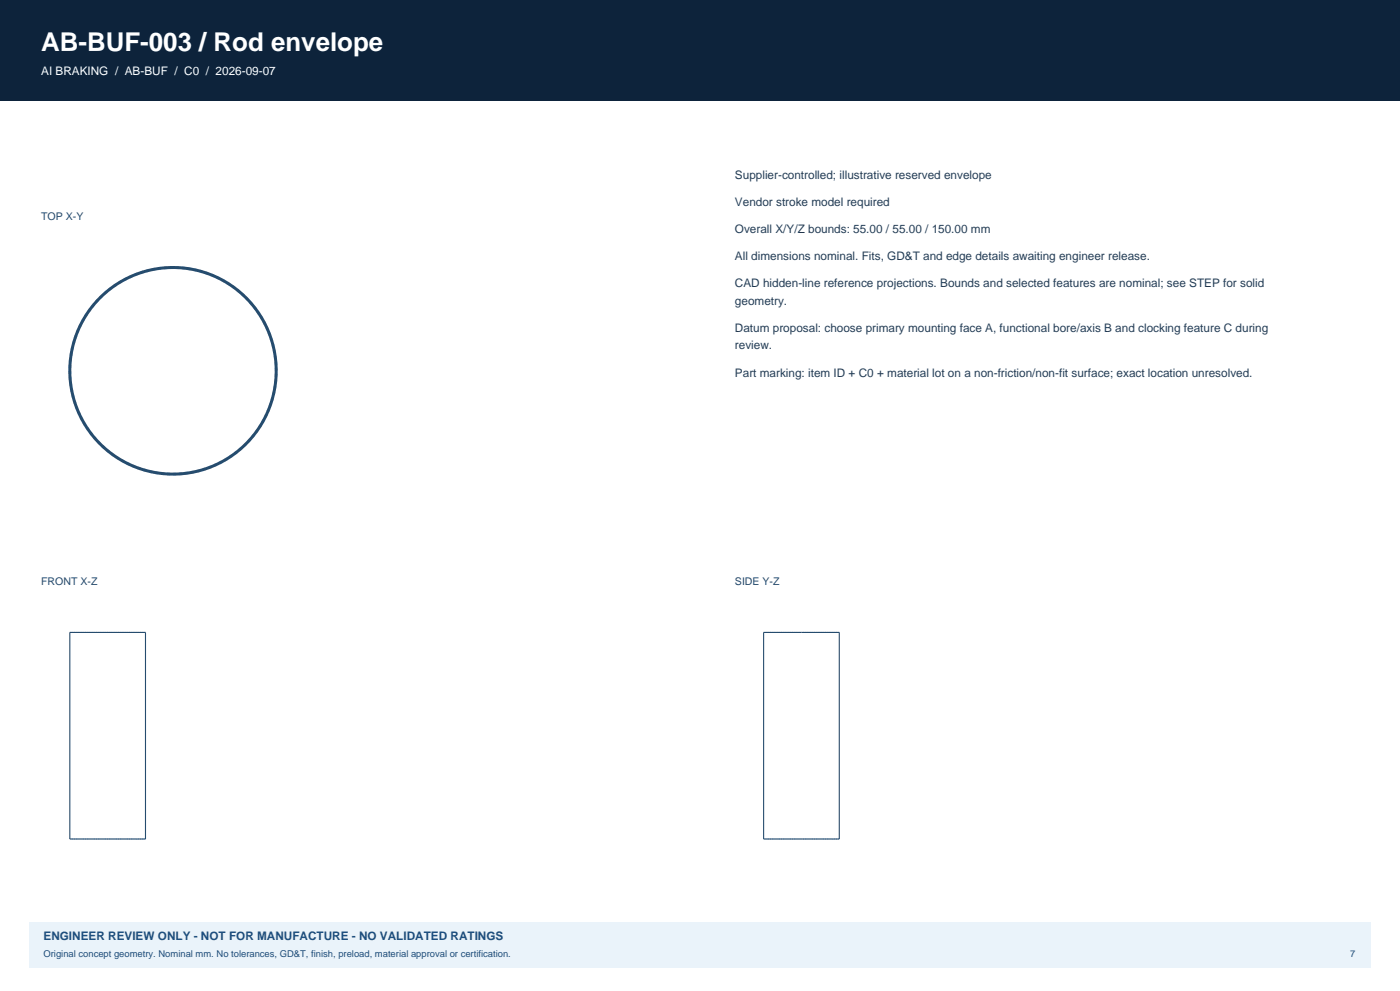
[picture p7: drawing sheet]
<svg xmlns="http://www.w3.org/2000/svg" width="420mm" height="297mm" viewBox="0 0 420 297" stroke-linecap="round" stroke-linejoin="round" font-family="sans-serif">
<defs><g id="words">
<text font-size="7.8" fill="#fff" x="12.3" y="15.2">AB-BUF-003 / Rod envelope</text>
<text font-size="3.5" fill="#fff" x="12.3" y="22.6">AI BRAKING / AB-BUF / C0 / 2026-09-07</text>
<g font-size="3.5" fill="#243e57">
<text x="220.5" y="53.6">Supplier-controlled; illustrative reserved envelope</text>
<text x="220.5" y="61.7">Vendor stroke model required</text>
<text x="220.5" y="69.8">Overall X/Y/Z bounds: 55.00 / 55.00 / 150.00 mm</text>
<text x="220.5" y="77.9">All dimensions nominal. Fits, GD&amp;T and edge details awaiting engineer release.</text>
<text x="220.5" y="86">CAD hidden-line reference projections. Bounds and selected features are nominal; see STEP for solid</text>
<text x="220.5" y="91.3">geometry.</text>
<text x="220.5" y="99.4">Datum proposal: choose primary mounting face A, functional bore/axis B and clocking feature C during</text>
<text x="220.5" y="104.7">review.</text>
<text x="220.5" y="112.9">Part marking: item ID + C0 + material lot on a non-friction/non-fit surface; exact location unresolved.</text>
</g>
<text font-size="3.5" fill="#1b4e80" x="13.1" y="281.8">ENGINEER REVIEW ONLY - NOT FOR MANUFACTURE - NO VALIDATED RATINGS</text>
<g font-size="3.2" fill="#254c6e">
<text x="12.3" y="65.9">TOP X-Y</text>
<text x="12.3" y="175.3">FRONT X-Z</text>
<text x="220.5" y="175.3">SIDE Y-Z</text>
</g>
<g font-size="2.8" fill="#1b4e80">
<text x="13.1" y="286.8">Original concept geometry. Nominal mm. No tolerances, GD&amp;T, finish, preload, material approval or certification.</text>
<text x="405" y="286.8">7</text>
</g>
</g></defs>
<path d="M0 0h420v30h-420z" fill-rule="evenodd" fill="#0d233b"/>
<path d="M8.8 276.2h402.4v13.7h-402.4z" fill-rule="evenodd" fill="#eaf3fa"/>
<path d="M82.9 111.1a31 31 0 0 0-46-27 31 31 0 0 0-1.4 53.3 31 31 0 0 0 47.3-24.7l.1-1.6" fill="none" stroke="#a5bccd" stroke-width=".9" stroke-dasharray=".9 .9" stroke-linecap="butt"/>
<circle cx="51.9" cy="111.1" r="31" fill="none" stroke="#254c6e" stroke-width=".9" stroke-linecap="butt"/>
<path d="M43.6 189.5h-22.7M251.8 189.5h-22.7M43.6 251.4h-22.7M251.8 251.4h-22.7" fill="none" stroke="#a5bccd" stroke-width=".33" stroke-dasharray=".3 .3" stroke-linecap="butt"/>
<path d="M20.9 189.5h22.7v61.9h-22.7zM229.1 189.5h22.7v61.9h-22.7z" fill="none" stroke="#254c6e" stroke-width=".33"/>
<use href="#words"/>
</svg>
